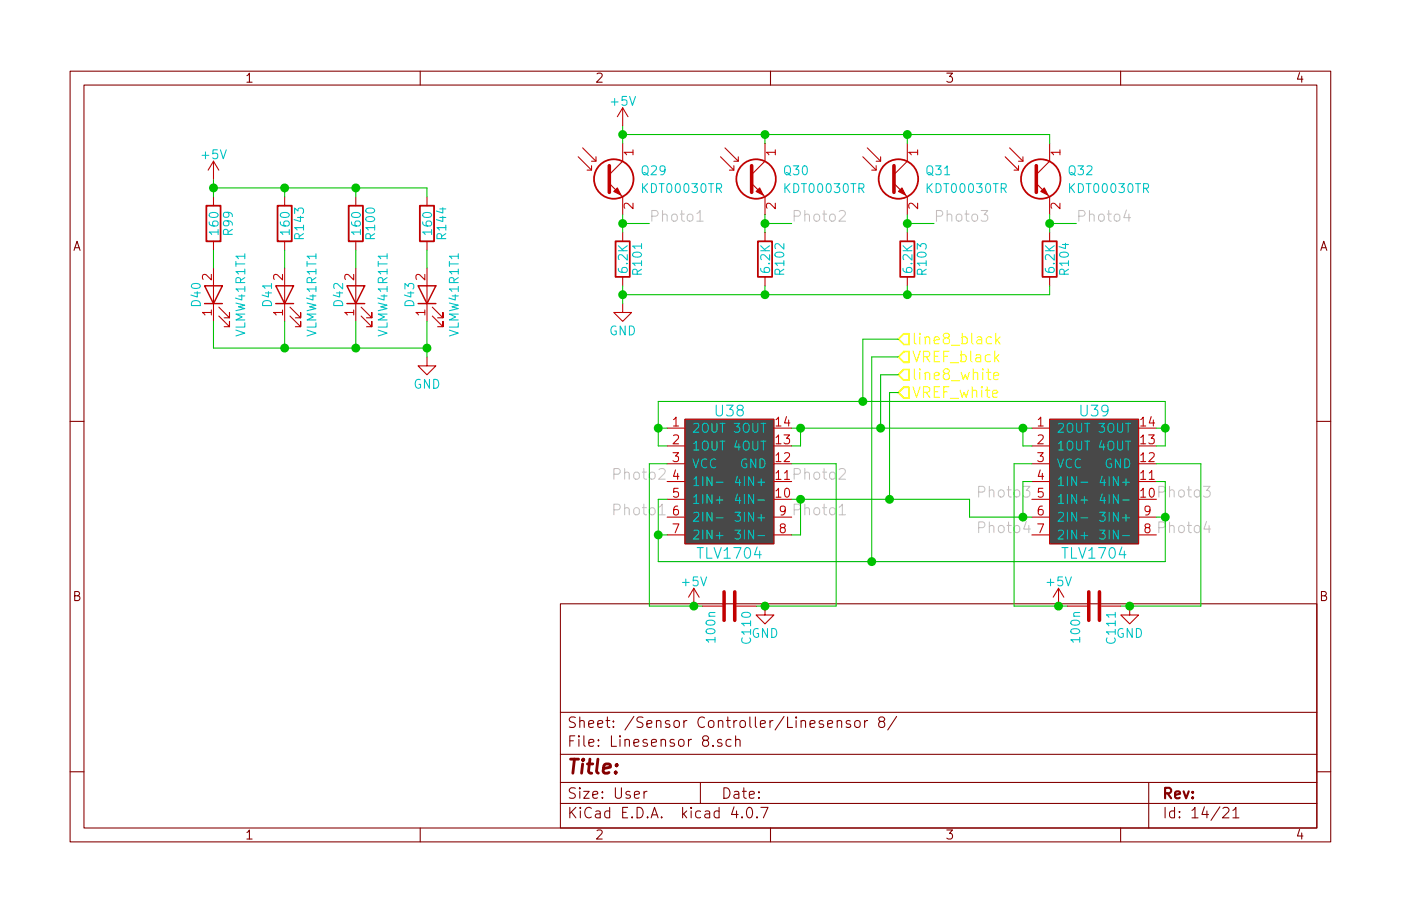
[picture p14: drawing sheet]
<svg xmlns="http://www.w3.org/2000/svg" width="200mm" height="130mm" viewBox="0 0 200 130" stroke-linecap="round" stroke-linejoin="round" font-family="sans-serif">
<g fill="none" stroke="#840000" stroke-width=".15">
<path d="M10 10.2h180v110h-180zM12 12.1h176v106.1h-176zM35.3 10.8l.3-.4v1.3M35.3 11.7h.7M60 10.2v1.9M85.2 10.5l.5-.1 .2 .1 .1 .3-.8 .9h.8M110 10.2v1.9M135.2 10.4h.8l-.4 .5a.33 .33 0 0 1 .4 .3v.3l-.3 .2h-.3l-.2-.1M160 10.2v1.9M185.5 10.4l-.3 .9h.8M185.9 10.9v.8M10.6 35.7l.4-1.3 .4 1.3"/>
<path d="M10.7 35.4h.6M188.6 35.7l.4-1.3 .4 1.3M188.7 35.4h.6M10 60.1h2M188 60.1h2M10.7 85h.5l.2-.2-.2-.3-.5-.1v1.3h.5l.2-.2a.33 .33 0 0 0-.3-.5M80 86.2h108v32h-108zM188.7 85h.4l.2-.1 .1-.2-.2-.2-.5-.1v1.3h.5l.2-.2a.33 .33 0 0 0-.3-.5M10 110.2h2M35.3 118.8l.3-.3v1.3M35.3 119.8h.7M60 118.2v2"/>
<path d="M80 114.7h108M80 111.7h108M80 107.7h108M80 101.7h108M81.4 115.2v1.5M81.4 105.7h.5M81.6 115.9l.6 .8M82.1 105h-.7v1.5M82.1 112.5l-.2-.1-.5 .1a.35 .35 0 0 0-.1 .4 .35 .35 0 0 0 .3 .3l.4 .1a.35 .35 0 0 1 .1 .4 .35 .35 0 0 1-.2 .2h-.6M82.1 102.4l-.2-.1-.5 .1a.35 .35 0 0 0-.1 .4 .35 .35 0 0 0 .3 .2l.4 .2a.35 .35 0 0 1 .1 .4 .35 .35 0 0 1-.2 .2h-.6M82.2 115.2l-.8 .9M82.7 105l-.1 .1 .1 .1v-.1v-.1v.2"/>
<path d="M82.7 105.5v1M82.8 112.4l-.1 .1 .1 .1 .1-.1-.1-.1v.2M82.8 103a.38 .38 0 0 1 .6 0v.8M82.8 102.3v1.5M82.8 113v.9M82.9 115.2l-.1 .1 .1 .1v-.1v-.1v.2M82.9 115.7v1M83.3 113h.8l-.8 .9h.8M83.4 105v1.3l.2 .2M84 103.4l.8-.2-.1-.3-.4-.1-.3 .2 .1 .8h.2h.4M84.1 106l.7-.1-.1-.3-.4-.1-.2 .2 .1 .8h.1h.4M84.4 115.4a.6 .6 0 0 0-.7 0 .6 .6 0 0 0-.2 .7 .58 .58 0 0 0 .3 .6 .58 .58 0 0 0 .6-.1"/>
<path d="M84.6 113.5l.7-.2v-.3h-.4l-.3 .2 .1 .7h.2h.4M85.1 115.8l.1-.1 .4 .1 .1 .9M85.2 118.6l.5-.1 .2 .1 .1 .2-.8 1h.8M85.3 103.4l.8-.2-.1-.3-.4-.1-.3 .2 .1 .8h.2h.4M85.4 106.4l.1 .1h-.1v-.1v.1M85.4 105.6l.1 .1h-.1v-.1v.1M85.7 116.1l-.5 .1-.2 .2 .1 .3h.1h.5M86 113.8l.1 .1h-.1h-.1l.1-.1v.1M86 113l.1 .1-.1 .1-.1-.1 .1-.1v.2M86.5 102.8h.6M86.7 102.3v1.3l.2 .2h.2M87 115.8l-.4-.1-.3 .3 .1 .6 .2 .1h.4"/>
<path d="M87 115.2v1.5M87.3 105v1.5h.7M87.6 103.7l.1 .1h-.1h-.1l.1-.1v.1M87.6 102.9l.1 .1h-.1h-.1l.1-.1v.1M87.9 112.4v1.3l.2 .2h.3l.3-.2v-1.3M88.5 105l-.1 .1 .1 .1 .1-.1-.1-.1v.2M88.5 105.5v1M88.9 116h.5M89.2 105.7a.38 .38 0 0 1 .7 0v.8M89.2 105.5v1M89.6 115.2h-.7v1.5h.7M89.9 113a.37 .37 0 0 0-.5 .2 .54 .54 0 0 0 .5 .3l.1 .2-.1 .2h-.1h-.4"/>
<path d="M90.2 116.6l.1 .1h-.1v-.1v.1M90.5 106l.7-.1v-.3l-.5-.1-.2 .2 .1 .8h.1h.5M90.5 102.3l-1.3 1.9M90.6 113.5l.7-.2-.1-.3h-.4l-.2 .2 .1 .7h.1h.4M91 115.2a.76 .76 0 0 1 .8 .8 .76 .76 0 0 1-.8 .7zM91.8 102.4l-.2-.1-.5 .1a.35 .35 0 0 0-.2 .4 .35 .35 0 0 0 .3 .2l.4 .2a.35 .35 0 0 1 .2 .4 .35 .35 0 0 1-.3 .2h-.6M91.9 113v.9M92.4 103.4l.7-.2-.1-.3-.4-.1-.2 .2v.8h.2h.4M92.4 113h-.3l-.2 .2M92.4 105.6a.37 .37 0 0 0-.6 .1v.1a.54 .54 0 0 0 .6 .3l.1 .1-.1 .3h-.2h-.4M92.5 116.6v.1h-.1l.1-.1v.1M93 116.7l.4-1.5 .6 1.5"/>
<path d="M93 106l.7-.1v-.3l-.5-.1-.2 .2 .1 .8h.1h.5M93.1 116.3h.7M93.7 103a.38 .38 0 0 1 .7 0v.8M93.7 102.8v1M94.4 105.7a.38 .38 0 0 1 .6 0v.8M94.4 105.5v1M94.5 116.6v.1h-.1l.1-.1v.1M95.6 102.9a.37 .37 0 0 0-.6 .1v.1a.54 .54 0 0 0 .6 .3l.1 .2-.1 .2h-.2h-.4M96.2 105.6a.37 .37 0 0 0-.5 .1v.1a.54 .54 0 0 0 .5 .3l.1 .1-.1 .3h-.1h-.4M96.3 103a.41 .41 0 0 1 .7 .1v.5a.41 .41 0 0 1-.4 .3 .41 .41 0 0 1-.4-.3zM97 105.7a.41 .41 0 0 1 .7 .1v.4a.41 .41 0 0 1-.4 .3 .41 .41 0 0 1-.4-.3zM97.5 115.2v1.5"/>
<path d="M97.6 116.2l.4 .5M97.6 102.8v1M98 115.7l-.5 .6M98.1 102.8l-.3 .1-.2 .2M98.3 105.5v1M98.7 115.2l-.1 .1 .1 .1 .1-.1-.1-.1v.2M98.7 115.7v1M98.7 105.5l-.2 .1-.2 .2M100 111.7v3M100 115.8l-.4-.1-.3 .3 .1 .6 .2 .1h.4M100.6 105.7l-.3-.3 .1-.2 .2-.2 .4 .1 .2 .2-.1 .2-.2 .2h-.3a.48 .48 0 0 0-.2 .7l.2 .1h.3l.2-.1a.48 .48 0 0 0-.2-.7M100.6 102.5a.6 .6 0 0 0-.8 0 .6 .6 0 0 0-.2 .7 .58 .58 0 0 0 .3 .6 .58 .58 0 0 0 .7-.1"/>
<path d="M100.7 115.8l.1-.1 .5 .1v.9M101.2 103a.41 .41 0 0 1 .7 .1v.5a.41 .41 0 0 1-.4 .3 .41 .41 0 0 1-.4-.3zM101.3 116.1l-.5 .1-.2 .2 .1 .3h.1h.5M101.8 106.4l.1 .1h-.1h-.1l.1-.1v.1M102.6 103a.38 .38 0 0 1 .6 0v.8M102.6 102.8v1M102.7 115.8l-.5-.1-.2 .3v.6l.2 .1h.5M102.7 115.2v1.5M103 105.6a.37 .37 0 0 0-.6 .1v.1a.54 .54 0 0 0 .6 .3l.1 .1-.1 .3h-.1h-.5M103.4 112.4a.76 .76 0 0 1 .8 .8 .76 .76 0 0 1-.8 .7zM103.7 102.8h.6M103.9 102.3v1.3l.2 .2h.2"/>
<path d="M104.4 105.6l-.5-.1-.2 .3v.6l.2 .1h.5M104.8 102.8v1M104.8 115.2l-.4 1.1h1M104.9 113h.1h.4l.1 .9M105 105.7a.38 .38 0 0 1 .7 0v.8M105 105v1.5M105.2 115.7v1M105.2 102.8l-.3 .1-.1 .2M105.5 113.3l-.5 .1-.2 .2 .1 .3h.1h.5M105.7 103a.41 .41 0 0 1 .7 .1v.5a.41 .41 0 0 1-.4 .3 .41 .41 0 0 1-.4-.3zM105.9 116.6l.1 .1h-.1v-.1v.1M106 113h.6"/>
<path d="M106.2 112.4v1.3l.2 .2h.2M106.7 115.4a.35 .35 0 0 1 .4-.2 .35 .35 0 0 1 .3 .3 .77 .77 0 0 1-.5 1.2 .9 .9 0 0 1-.2-1.3zM107 113.5l.7-.2-.1-.3h-.4l-.2 .2 .1 .7h.1h.4M107.1 102.3v1.3l.2 .2M107.8 102.3v1.3l.3 .2M108.1 116.6l.1 .1h-.1h-.1l.1-.1v.1M108.4 113.8v.1h-.1l.1-.1v.1M108.4 113v.1v.1l-.1-.1 .1-.1v.2M108.6 103.4l.7-.2-.1-.3-.4-.1-.2 .2v.8h.2h.4M108.6 115.2h1.1l-.7 1.5M109.9 102.8v1M110 118.2v2"/>
<path d="M110.4 102.8l-.3 .1-.2 .2M111.9 102.3l-1.2 1.9M112.4 102.3v1.5h.8M113.7 102.3l-.1 .1 .1 .1v-.1v-.1v.2M113.7 102.8v1M114.4 103a.38 .38 0 0 1 .6 0v.8M114.4 102.8v1M115.6 103.4l.8-.2-.1-.3-.4-.1-.3 .2 .1 .8h.2h.4M117.5 102.9a.37 .37 0 0 0-.6 .1v.1a.54 .54 0 0 0 .6 .3l.1 .2-.1 .2h-.1h-.5M118.2 103.4l.7-.2-.1-.3-.4-.1-.2 .2v.8h.2h.4M119.5 103a.38 .38 0 0 1 .7 0v.8M119.5 102.8v1"/>
<path d="M121.4 102.9a.37 .37 0 0 0-.6 .1v.1a.54 .54 0 0 0 .6 .3l.1 .2-.1 .2h-.2h-.4M122.1 103a.41 .41 0 0 1 .7 .1v.5a.41 .41 0 0 1-.4 .3 .41 .41 0 0 1-.4-.3zM123.4 102.8v1M123.9 102.8l-.3 .1-.2 .2M125.7 103l-.2-.3v-.2l.2-.2 .5 .1 .1 .2-.1 .2-.2 .2h-.3a.48 .48 0 0 0-.2 .7l.2 .1h.3l.2-.1a.48 .48 0 0 0-.2-.7M128 102.3l-1.3 1.9M135.2 118.5h.8l-.4 .4a.33 .33 0 0 1 .4 .3v.3l-.3 .3h-.3l-.2-.2M160 118.2v2M164 111.7v6.5M166.3 115.2v1.5M167.7 115.8l-.4-.1-.3 .3 .1 .6 .2 .1h.4M167.7 115.2v1.5"/>
<path d="M168.4 116.6l.1 .1h-.1h-.1l.1-.1v.1M168.4 115.8l.1 .1-.1 .1-.1-.1 .1-.1v.2M170.2 115.7l.4-.5v1.5M170.2 116.7h.8M172 115.2l-.4 1.1h.9M172.3 115.7v1M174.2 115.2l-1.3 1.9M174.6 115.4l.2-.2 .5 .1a.37 .37 0 0 1 .1 .6l-.9 .8h1M176 115.7l.5-.5v1.5M176 116.7h.9M185.5 118.4l-.3 .9h.8M185.9 118.9v.9"/>
<path d="M188 110.2h2"/>
</g>
<path d="M166.3 113.2h.6a.41 .41 0 0 0 .3-.4 .41 .41 0 0 0-.3-.4h-.6v1.5M166.7 113.2l.5 .7M167.8 113.5l.7-.2-.1-.3h-.4l-.2 .2v.7h.2h.4M169 113l.3 .9 .4-.9M170.3 113.8l.1 .1h-.1h-.1l.1-.1v.1M170.3 113l.1 .1-.1 .1-.1-.1 .1-.1v.2" fill="none" stroke="#840000" stroke-width=".3"/>
<path d="M81.5 108.4h1.1M82 108.4l-.2 2M83.2 109l-.2 1.4M83.3 108.4l-.1 .1v.1l.2-.1-.1-.1-.1 .2M83.9 109h.7M84.2 108.4l-.2 1.7 .1 .2 .4 .1M85.4 108.4l-.2 1.7 .2 .3M86.2 109.7l.9-.2v-.4l-.6-.1-.3 .3-.1 .8 .1 .2 .2 .1 .5-.1M87.9 110.2l.1 .1-.1 .1-.1-.1 .1-.1v.2M88.1 109.1v.1l-.1 .1-.1-.1 .2-.1-.1 .2" fill="none" stroke="#840000" stroke-width=".41"/>
<g fill="none" stroke="#c20000" stroke-width=".25">
<path d="M29.5 29.4h2v5h-2zM39.6 29.4h2.1v5h-2.1zM49.8 29.4h2v5h-2zM59.9 29.4h2.1v5h-2.1zM87.9 34.4h2v5.1h-2zM108.2 34.4h2v5.1h-2zM128.5 34.4h2.1v5.1h-2.1zM148.8 34.4h2.1v5.1h-2.1z"/>
<circle cx="87.6" cy="25.6" r="2.82"/>
<circle cx="107.9" cy="25.6" r="2.82"/>
<circle cx="128.3" cy="25.6" r="2.82"/>
<circle cx="148.6" cy="25.6" r="2.82"/>
</g>
<g fill="none" stroke="#c20000" stroke-width=".15">
<path d="M88.9 15.4v2.5M88.9 15.4l-.8 1.3M88.9 15.4l.8 1.3M30.2 39.2v.8l-.8-.8h-.1h-.3l-.1 .2 .1 .5M30.5 23v2.6M30.5 28.1v1.3M30.5 34.4v1.3M30.5 38.3v7.6M30.5 23l-.8 1.3M30.5 23l.7 1.3M40.3 39.2v.8l-.7-.8h-.2h-.2l-.1 .2 .1 .5M40.6 28.1v1.3"/>
<path d="M40.6 34.4v1.3M40.6 38.3v7.6M50.5 39.2v.8l-.7-.8h-.2h-.3l-.1 .2 .1 .5M50.8 28.1v1.3M50.8 34.4v1.3M50.8 38.3v7.6M60.7 39.2v.8l-.8-.8h-.2h-.2l-.1 .2 .1 .5M61 28.1v1.3M61 34.4v1.3M61 38.3v7.6M82.5 22.4l2 1.9v-.7M83.2 21.1l1.9 1.9v-.6"/>
<path d="M83.8 24.3h.7M84.5 23h.6M87 26.2l1.9 1.9v2.5M88.9 20.5v2.5l-1.9 1.9M88.9 33.2v1.2M88.9 39.5v1.3M90.4 21.7h-1.3l.4 .4M90.4 29v.8l-.8-.7-.1-.1-.3 .1-.1 .1 .1 .5M90.4 21.4v.7M102.9 22.4l1.9 1.9v-.7M103.5 21.1l1.9 1.9v-.6M104.1 24.3h.7"/>
<path d="M104.8 23h.6M107.3 26.2l1.9 1.9v2.5M109.2 20.5v2.5l-1.9 1.9M109.2 33.2v1.2M109.2 39.5v1.3M110.7 21.7h-1.3l.4 .4M110.7 29v.8l-.7-.7-.2-.1-.3 .1-.1 .1 .1 .5M110.7 21.4v.7M123.2 22.4l1.9 1.9v-.7M123.8 21.1l1.9 1.9v-.6M124.5 24.3h.6M125.1 23h.6"/>
<path d="M127.6 26.2l1.9 1.9v2.5M129.5 20.5v2.5l-1.9 1.9M129.5 33.2v1.2M129.5 39.5v1.3M131 21.7h-1.3l.4 .4M131 29v.8l-.7-.7-.2-.1-.3 .1-.1 .1 .1 .5M131 21.4v.7M143.5 22.4l1.9 1.9v-.7M144.1 21.1l1.9 1.9v-.6M144.8 24.3h.6M145.4 23h.6M148 26.2l1.9 1.9v2.5"/>
<path d="M149.9 20.5v2.5l-1.9 1.9M149.9 33.2v1.2M149.9 39.5v1.3M151.3 21.7h-1.2l.3 .4M151.3 29v.8l-.7-.7-.2-.1-.2 .1-.1 .1 .1 .5M151.3 21.4v.7M30.2 44.6h-1.3l.4 .4M30.2 44.2v.8M31.2 45.1l1.6 1.5v-.7v.7h-.8M31.2 43.8l1.6 1.6v-.8v.8h-.8M40.3 44.6h-1.2l.3 .4M40.3 44.2v.8"/>
<path d="M41.4 45.1l1.5 1.5v-.7v.7h-.7M41.4 43.8l1.5 1.6v-.8v.8h-.7M50.5 44.6h-1.3l.4 .4M50.5 44.2v.8M51.6 45.1l1.5 1.5v-.7v.7h-.8M51.6 43.8l1.5 1.6v-.8v.8h-.8M60.7 44.6h-1.3l.3 .4M60.7 44.2v.8M61 51v1.2h1.2l-1.2 1.3-1.3-1.3h1.3M61.7 45.1l1.5 1.5v-.7v.7h-.7M61.7 43.8l1.5 1.6v-.8v.8h-.7M88.9 43.3v1.3h1.3l-1.3 1.3-1.3-1.3h1.3"/>
<path d="M96.2 59.9l.3-.4v1.3M97.8 59.8h12.7v17.8h-12.7zM110.8 59.9l.4-.4v1.3M112.3 59.5l-.3 .9h.8M112.6 59.9v.9M148.2 59.9l.4-.4v1.3M149.9 59.8h12.7v17.8h-12.7zM162.9 59.9l.3-.4v1.3M164.4 59.5l-.3 .9h.7M164.7 59.9v.9M95.2 61.1h2.6M95.2 63.7h2.6"/>
<path d="M95.2 66.2h2.6M95.2 68.7h2.6M95.2 71.3h2.6M95.2 73.8h2.6M95.2 76.4h2.6M96.1 64.6h.8l-.5 .5 .4 .1v.6l-.2 .1h-.3l-.2-.1M96.1 74.8h.8l-.5 1.2M96.2 62.2l.4-.1 .2 .1 .1 .2-.1 .2-.7 .7h.8M96.2 60.8h.7M96.4 67.1l-.2 .9h.7M96.7 72.2a.47 .47 0 0 0-.5 .6v.5l.1 .1 .3 .1 .2-.1 .1-.5-.2-.1-.3-.1-.2 .2M96.7 67.6v.8"/>
<path d="M96.8 69.7h-.6v.6l.1-.1 .5 .1v.5l-.2 .2h-.3l-.1-.2M110.5 61.1h2.5M110.5 63.7h2.5M110.5 66.2h2.5M110.5 68.7h2.5M110.5 71.3h2.5M110.5 73.8h2.5M110.5 76.4h2.5M110.8 70.1l.4-.4v1.3M110.8 67.5l.4-.3v1.2M110.8 65l.4-.4v1.3M110.8 62.4l.4-.3v1.2"/>
<path d="M110.8 60.8h.7M110.8 71h.7M110.8 68.4h.7M110.8 65.9h.7M110.8 63.3h.7M111.6 75.3l-.2-.2 .1-.2 .1-.1 .5 .1v.3l-.6 .2-.1 .2 .1 .3 .1 .1h.3l.2-.2v-.4l-.2-.1M111.9 62.1h.8l-.4 .5 .4 .1v.5l-.2 .1h-.4l-.2-.1M112 67.5l.4-.3v1.2M112 64.7l.5-.1 .2 .1v.3v.2l-.8 .7h.8M112 68.4h.7M112.1 72.8l-.2 .2h-.3l-.2-.2 .1-.5 .4-.1 .2 .1a.85 .85 0 0 1-.3 1.2h-.3M112.1 69.8l.3-.1a.72 .72 0 0 1-.1 1.3l-.2-.2-.1-.3z"/>
<path d="M147.3 61.1h2.6M147.3 63.7h2.6M147.3 66.2h2.6M147.3 68.7h2.6M147.3 71.3h2.6M147.3 73.8h2.6M147.3 76.4h2.6M148.2 64.6h.7l-.4 .5 .4 .1v.6l-.2 .1h-.4l-.1-.1M148.2 74.8h.8l-.5 1.2M148.2 62.2l.5-.1 .2 .1v.2v.2l-.7 .7h.7M148.2 60.8h.7M148.5 67.1l-.3 .9h.8"/>
<path d="M148.8 72.2a.47 .47 0 0 0-.6 .6v.5l.1 .1 .4 .1 .2-.1v-.5l-.1-.1-.3-.1-.3 .2M148.8 67.6v.8M148.9 69.7h-.6l-.1 .6 .2-.1 .5 .1v.5l-.2 .2h-.3l-.2-.2M162.6 61.1h2.5M162.6 63.7h2.5M162.6 66.2h2.5M162.6 68.7h2.5M162.6 71.3h2.5M162.6 73.8h2.5M162.6 76.4h2.5M162.9 70.1l.3-.4v1.3M162.9 67.5l.3-.3v1.2"/>
<path d="M162.9 65l.3-.4v1.3M162.9 62.4l.3-.3v1.2M162.9 60.8h.7M162.9 71h.7M162.9 68.4h.7M162.9 65.9h.7M162.9 63.3h.7M163.7 75.3l-.2-.2v-.2l.2-.1 .4 .1v.3l-.5 .2-.1 .2v.3l.2 .1h.3l.2-.2-.1-.4-.1-.1M164 62.1h.8l-.4 .5 .3 .1v.5l-.1 .1h-.4l-.2-.1M164.1 67.5l.3-.3v1.2M164.1 64.7l.5-.1 .1 .1 .1 .3-.1 .2-.7 .7h.8M164.1 68.4h.7"/>
<path d="M164.2 72.8l-.2 .2h-.3l-.2-.2 .1-.5 .4-.1 .1 .1a.85 .85 0 0 1-.3 1.2h-.2M164.2 69.8l.3-.1a.72 .72 0 0 1-.1 1.3l-.2-.2-.1-.3zM99.1 84l-.8 1.2M99.1 84v2.5M99.1 84l.7 1.2M100.3 86.5h2.8M105.2 86.5h2.7M109.2 86.5v1.3h1.3l-1.3 1.3-1.3-1.3h1.3M151.1 84l-.7 1.2M151.1 84v2.5M151.1 84l.8 1.2M152.4 86.5h2.8"/>
<path d="M157.2 86.5h2.8M161.3 86.5v1.3h1.3l-1.3 1.3-1.3-1.3h1.3"/>
</g>
<path d="M87 23.6v3.9M107.3 23.6v3.9M127.6 23.6v3.9M148 23.6v3.9M103.4 84.5v4M104.9 84.5v4M155.4 84.5v4M157 84.5v4" fill="none" stroke="#c20000" stroke-width=".51"/>
<g fill="#c20000" stroke="#c20000" stroke-width=".15">
<path d="M87.6 27.3l.5-.5 .5 1z"/>
<path d="M107.9 27.3l.6-.5 .5 1z"/>
<path d="M128.3 27.3l.5-.5 .5 1z"/>
<path d="M148.6 27.3l.5-.5 .5 1z"/>
</g>
<g fill="none" stroke="#00c2c2" stroke-width=".15">
<path d="M87.3 14.6h.9M87.8 14.1v.9M89.5 13.8h-.7v.6l.2-.2 .5 .2v.5l-.2 .1h-.3l-.2-.1M89.9 13.8l.4 1.2 .4-1.2M28.9 22.2h.9M29.3 21.7v1M29.9 31.7a.47 .47 0 0 0 .5 .6h.5l.2-.1v-.4l-.1-.2-.4-.1-.2 .2v.3l.2 .3M30 30.5l.4-.2 .5 .1 .2 .1v.3a.83 .83 0 0 1-1.2 0zM31 21.4h-.6v.6l.2-.1 .4 .1v.5l-.1 .2h-.3l-.2-.2M31.1 33.1h-1.2l.3 .4M31.1 32.8v.7M31.5 21.4l.4 1.3 .4-1.3"/>
<path d="M32.4 31.5l.3 .3v.2l-.3 .2-.4-.1-.1-.3 .1-.2a.85 .85 0 0 1 1.2 .3v.2M32.4 30.3l.3 .2v.3l-.3 .2-.4-.1-.1-.4 .1-.1a.85 .85 0 0 1 1.2 .3v.2M32.6 33.5l-.1-.7-.2-.1-.3 .1-.1 .2v.5h1.3M33.2 32.7l-.6 .4M33.7 37.7h1.3M33.7 37.3v.7M35 38.8h-1.3l.3 .3M35 36.6h-1.3l.3 .3M35 36.2v.7M35 38.4v.7M35 39.6l-.7 .4M40 31.7a.47 .47 0 0 0 .6 .6h.4l.2-.1 .1-.4-.1-.2-.5-.1-.1 .2-.1 .3 .2 .3"/>
<path d="M40.1 30.5a.85 .85 0 0 1 1.2 .1v.2a.83 .83 0 0 1-1.3 0zM41.3 33.1h-1.3l.4 .4M41.3 32.8v.7M42.1 30.5v-.8l.4 .4 .1-.4h.6l.1 .2v.4l-.1 .2M42.5 31h.8M42.7 34.1l-.1-.6-.1-.1h-.3l-.1 .2v.5h1.2M42.9 30.9v.7l-.9-.3M43.3 32.5h-1.2l.3 .3M43.3 33.4l-.6 .4M43.3 32.1v.7M43.8 37.7h1.3M43.8 37.3v.7"/>
<path d="M45.1 38.8h-1.3l.4 .3M45.1 36.6h-1.3l.4 .3M45.1 36.2v.7M45.1 38.4v.7M45.1 39.6l-.6 .4M50.2 31.7a.47 .47 0 0 0 .5 .6h.5l.2-.1 .1-.4-.2-.2-.4-.1-.2 .2v.3l.2 .3M50.3 30.5l.4-.2 .5 .1 .2 .1 .1 .3a.83 .83 0 0 1-1.3 0zM51.5 33.1h-1.3l.3 .4M51.5 32.8v.7M52.3 31.1a.85 .85 0 0 1 1.2 .1v.1a.83 .83 0 0 1-1.3 0zM52.3 29.8l.4-.1h.5l.2 .2 .1 .2a.83 .83 0 0 1-1.3 0zM52.9 34.1l-.1-.6-.2-.1h-.3l-.1 .2v.5h1.3"/>
<path d="M53.5 32.5h-1.3l.4 .3M53.5 33.4l-.6 .4M53.5 32.1v.7M54 37.3v.7M54 37.7h1.3M55.3 38.8h-1.3l.4 .3M55.3 36.6h-1.3l.4 .3M55.3 36.2v.7M55.3 38.4v.7M55.3 39.6l-.6 .4M60.4 31.7a.47 .47 0 0 0 .5 .6h.5l.1-.1 .1-.4-.1-.2-.4-.1-.2 .2-.1 .3 .3 .3M60.4 30.5a.85 .85 0 0 1 1.2 .1v.2a.83 .83 0 0 1-1.2 0z"/>
<path d="M61.6 33.1h-1.2l.3 .4M61.6 32.8v.7M62.8 31h.9M62.8 29.8h.9M63 34.1v-.6l-.2-.1h-.3l-.1 .2v.5h1.3M63.2 30.9v.7l-.9-.3M63.2 29.6v.8l-.9-.3M63.7 32.5h-1.3l.3 .3M63.7 33.4l-.7 .4M63.7 32.1v.7M64.2 37.7h1.2M64.2 37.3v.7"/>
<path d="M65.4 38.8h-1.2l.3 .3M65.4 36.6h-1.2l.3 .3M65.4 36.2v.7M65.4 38.4v.7M65.4 39.6l-.6 .4M88.3 38.3a.47 .47 0 0 0 .5 .6h.5l.2-.1 .1-.4-.2-.2h-.4l-.2 .1v.4l.2 .2M88.3 35.8h1.3M88.3 35.1l.7 .7M89.4 37.6h.2M89.6 36.3v.8l-.8-.7-.2-.1-.2 .1-.1 .2 .1 .5M89.6 35.1l-.8 .5M90.4 36.2a.85 .85 0 0 1 1.2 .1v.1a.83 .83 0 0 1-1.3 0z"/>
<path d="M91 39.1l-.1-.6-.2-.1-.3 .1-.1 .2v.4h1.3M91.6 37.6h-1.3l.4 .3M91.6 35.1h-1.3l.4 .4M91.6 38.4l-.6 .4M91.6 34.8v.7M91.6 37.2v.7M91.7 23.9a.44 .44 0 0 1 .7-.2 .83 .83 0 0 1-.2 1.2 .44 .44 0 0 1-.5-.4zM91.7 26.2v1.3M91.9 24.6l.3 .1 .4 .3M91.9 26.7l.6 .8M92.5 26.2l-.8 .7M93 23.8l.5-.1 .2 .1v.2v.2l-.8 .7h.8"/>
<path d="M93 26.2a.66 .66 0 0 1 .7 .4 .66 .66 0 0 1-.2 .8l-.5 .1zM94.1 26.2h.7M94.5 26.2v1.3M94.9 24.2l-.2 .3h-.2l-.3-.3 .1-.5h.4l.2 .1a.85 .85 0 0 1-.3 1.1h-.3M95.3 26.3l.3-.1a.72 .72 0 0 1-.1 1.3l-.2-.1-.1-.4zM96.5 26.3l.3-.1a.72 .72 0 0 1-.1 1.3l-.2-.1-.1-.4zM97.7 26.3l.3-.1a.72 .72 0 0 1-.1 1.3l-.2-.1-.1-.4zM98.8 26.2h.8l-.5 .5 .4 .1v.6l-.2 .1h-.3l-.2-.1M100.2 26.3l.3-.1a.72 .72 0 0 1-.1 1.3l-.2-.1-.1-.4zM101.2 26.2h.7M101.5 26.2v1.3M102.3 26.9l.6-.1 .1-.2v-.3l-.2-.1h-.5v1.3"/>
<path d="M102.6 26.9l.4 .6M108.6 38.3a.47 .47 0 0 0 .5 .6h.5l.2-.1 .1-.4-.1-.2h-.5l-.2 .1v.4l.2 .2M108.6 35.8h1.3M108.6 35.1l.7 .7M109.8 37.6h.1M109.9 36.3v.8l-.8-.7-.1-.1-.3 .1-.1 .2 .1 .5M109.9 35.1l-.8 .5M110.7 36.2a.85 .85 0 0 1 1.2 .1v.1a.83 .83 0 0 1-1.3 0zM111.3 39.1l-.1-.6-.2-.1-.3 .1-.1 .2v.4h1.3M111.9 37.6h-1.3l.4 .3M111.9 34.8v.8l-.7-.8h-.2h-.3l-.1 .2 .1 .5M111.9 38.4l-.6 .4"/>
<path d="M111.9 37.2v.7M112.1 23.9a.44 .44 0 0 1 .6-.2 .83 .83 0 0 1-.2 1.2 .44 .44 0 0 1-.5-.4zM112.1 26.2v1.3M112.2 24.6l.3 .1 .4 .3M112.2 26.7l.6 .8M112.8 26.2l-.7 .7M113.3 23.7h.7l-.4 .5 .4 .1v.5l-.2 .1h-.4l-.1-.1M113.3 26.2a.66 .66 0 0 1 .7 .4 .66 .66 0 0 1-.2 .8l-.5 .1zM114.4 26.2h.7M114.7 23.8l.3-.1a.72 .72 0 0 1-.2 1.2l-.1-.1-.1-.3zM114.8 26.2v1.3M115.6 26.3l.3-.1a.72 .72 0 0 1-.1 1.3l-.2-.1-.1-.4z"/>
<path d="M116.8 26.3l.3-.1a.72 .72 0 0 1-.1 1.3l-.2-.1-.1-.4zM118.1 26.3l.3-.1a.72 .72 0 0 1-.2 1.3l-.1-.1-.1-.4zM119.1 26.2h.8l-.4 .5 .3 .1v.6l-.1 .1h-.4l-.2-.1M120.5 26.3l.3-.1a.72 .72 0 0 1-.1 1.3l-.2-.1-.1-.4zM121.5 26.2h.7M121.8 26.2v1.3M122.6 26.9l.6-.1 .1-.2v-.3l-.2-.1h-.5v1.3M122.9 26.9l.4 .6M128.9 38.3a.47 .47 0 0 0 .6 .6h.4l.2-.1 .1-.4-.1-.2h-.5l-.1 .1-.1 .4 .2 .2M128.9 35.8h1.3M128.9 35.1l.7 .7M130.1 37.6h.1"/>
<path d="M130.2 36.3v.8l-.7-.7-.2-.1-.3 .1-.1 .2 .1 .5M130.2 35.1l-.7 .5M131 35.6v-.8l.4 .4 .1-.4h.6l.1 .2v.4l-.1 .2M131 36.2a.85 .85 0 0 1 1.2 .1v.1a.83 .83 0 0 1-1.2 0zM131.6 39.1l-.1-.6-.1-.1-.3 .1-.1 .2v.4h1.2M132.2 37.6h-1.2l.3 .3M132.2 38.4l-.6 .4M132.2 37.2v.7M132.4 23.9a.44 .44 0 0 1 .6-.2 .83 .83 0 0 1-.1 1.2 .44 .44 0 0 1-.6-.4zM132.4 26.2v1.3M132.6 24.6l.2 .1 .4 .3M132.6 26.7l.5 .8"/>
<path d="M133.1 26.2l-.7 .7M133.6 23.7h.8l-.5 .5 .4 .1v.5l-.2 .1h-.3l-.2-.1M133.7 26.2a.66 .66 0 0 1 .7 .4 .66 .66 0 0 1-.3 .8l-.4 .1zM134.7 26.2h.8M134.9 24l.3-.3v1.2M134.9 24.9h.7M135.1 26.2v1.3M135.9 26.3l.3-.1a.72 .72 0 0 1-.1 1.3l-.2-.1-.1-.4zM137.2 26.3l.3-.1a.72 .72 0 0 1-.2 1.3l-.1-.1-.1-.4zM138.4 26.3l.3-.1a.72 .72 0 0 1-.1 1.3l-.2-.1-.1-.4zM139.4 26.2h.8l-.4 .5 .4 .1v.6l-.2 .1h-.4l-.2-.1M140.8 26.3l.3-.1a.72 .72 0 0 1-.1 1.3l-.2-.1-.1-.4z"/>
<path d="M141.8 26.2h.7M142.2 26.2v1.3M143 26.9l.6-.1 .1-.2-.1-.3-.2-.1h-.4v1.3M143.3 26.9l.4 .6M149.3 38.3a.47 .47 0 0 0 .5 .6h.5l.1-.1 .1-.4-.1-.2h-.4l-.2 .1-.1 .4 .3 .2M149.3 35.8h1.2M149.3 35.1l.7 .7M150.4 37.6h.1M150.5 36.3v.8l-.7-.7-.2-.1-.2 .1-.1 .2 .1 .5M150.5 35.1l-.7 .5M151.3 36.2a.85 .85 0 0 1 1.3 .1v.1a.83 .83 0 0 1-1.3 0zM151.7 34.9h.9"/>
<path d="M151.9 39.1v-.6l-.2-.1-.3 .1-.1 .2v.4h1.3M152.1 34.7v.8l-.9-.3M152.6 37.6h-1.3l.3 .3M152.6 38.4l-.7 .4M152.6 37.2v.7M152.7 23.9a.44 .44 0 0 1 .6-.2 .83 .83 0 0 1-.1 1.2 .44 .44 0 0 1-.5-.4zM152.7 26.2v1.3M152.9 24.6l.2 .1 .4 .3M152.9 26.7l.5 .8M153.4 26.2l-.7 .7M153.9 23.7h.8l-.4 .5 .3 .1v.5l-.1 .1h-.4l-.2-.1M154 26.2a.66 .66 0 0 1 .7 .4 .66 .66 0 0 1-.2 .8l-.5 .1z"/>
<path d="M155.1 26.2h.7M155.2 23.8l.5-.1 .2 .1v.2v.2l-.8 .7h.8M155.4 26.2v1.3M156.3 26.3l.3-.1a.72 .72 0 0 1-.2 1.3l-.1-.1-.1-.4zM157.5 26.3l.3-.1a.72 .72 0 0 1-.1 1.3l-.2-.1-.1-.4zM158.7 26.3l.3-.1a.72 .72 0 0 1-.1 1.3l-.2-.1-.1-.4zM159.7 26.2h.8l-.4 .5 .4 .1v.6l-.2 .1h-.4l-.2-.1M161.1 26.3l.3-.1a.72 .72 0 0 1-.1 1.3l-.2-.1-.1-.4zM162.1 26.2h.7M162.5 26.2v1.3M163.3 26.9l.6-.1 .1-.2-.1-.3-.1-.1h-.5v1.3M163.6 26.9l.4 .6"/>
<path d="M27.4 43.1a.69 .69 0 0 1 .8-.2 .69 .69 0 0 1 .4 .7h-1.3zM27.4 40.6a.85 .85 0 0 1 1.2 .2v.1a.83 .83 0 0 1-1.3 0zM27.7 41.8h.9M28.2 41.6v.8l-.9-.3M33.7 47.1l1.3 .4-1.3 .5M33.7 43.3l1.3 .3-1 .2 1 .2-1.3 .3M34.1 42.2h.9M34.3 40.3v-.6l-.2-.1-.3 .1-.1 .2v.4h1.3M34.5 42.1v.7l-.9-.3M35 46.1v.6h-1.3M35 44.8h-1.3l.9 .4-.9 .5h1.3M35 41.2h-1.3l.3 .4"/>
<path d="M35 40.9v.7M37.5 43.1a.69 .69 0 0 1 .8-.2 .69 .69 0 0 1 .5 .7h-1.3zM37.9 41.8h.9M38.3 41.6v.8l-.9-.3M38.8 40.8h-1.3l.3 .4M38.8 40.5v.7M43.8 47.1l1.3 .4-1.3 .5M43.8 43.3l1.3 .3-.9 .2 .9 .2-1.3 .3M44.2 42.2h.9M44.5 40.3l-.1-.6-.2-.1-.3 .1-.1 .2v.4h1.3M44.7 42.1v.7l-.9-.3M45.1 46.1v.6h-1.3"/>
<path d="M45.1 44.8h-1.3l.9 .4-.9 .5h1.3M45.1 41.2h-1.3l.4 .4M45.1 40.9v.7M47.7 43.1a.69 .69 0 0 1 .8-.2 .69 .69 0 0 1 .4 .7h-1.2zM48.1 41.8h.8M48.5 41.6v.8l-.9-.3M48.9 40.5v.7l-.7-.7h-.2h-.2l-.1 .2 .1 .5M54 47.1l1.3 .4-1.3 .5M54 43.3l1.3 .3-.9 .2 .9 .2-1.3 .3M54.4 42.2h.9M54.7 40.3l-.1-.6-.2-.1-.3 .1-.1 .2v.4h1.3M54.8 42.1v.7l-.9-.3"/>
<path d="M55.3 46.1v.6h-1.3M55.3 44.8h-1.3l.9 .4-.9 .5h1.3M55.3 41.2h-1.3l.4 .4M55.3 40.9v.7M57.8 41.2v-.7l.5 .4 .1-.4h.6l.1 .2v.4l-.1 .1M57.9 43.1a.69 .69 0 0 1 .7-.2 .69 .69 0 0 1 .5 .7h-1.3zM58.2 41.8h.9M58.6 41.6v.8l-.9-.3M60 54.2a.51 .51 0 0 0-.6 .1 .51 .51 0 0 0-.1 .6 .47 .47 0 0 0 .2 .4 .47 .47 0 0 0 .5 0v-.4h-.2M61.3 54.2v1.2l-.7-1.2v1.2M61.9 54.2a.66 .66 0 0 1 .7 .4 .66 .66 0 0 1-.2 .7l-.5 .1zM64.2 47.1l1.2 .4-1.2 .5"/>
<path d="M64.2 43.3l1.2 .3-.9 .2 .9 .2-1.2 .3M64.6 42.2h.8M64.8 40.3l-.1-.6-.1-.1-.3 .1-.1 .2v.4h1.2M65 42.1v.7l-.9-.3M65.4 46.1v.6h-1.2M65.4 44.8h-1.2l.8 .4-.8 .5h1.2M65.4 41.2h-1.2l.3 .4M65.4 40.9v.7M87.9 46.6a.51 .51 0 0 0-.6 .1 .51 .51 0 0 0-.1 .5 .47 .47 0 0 0 .3 .5 .47 .47 0 0 0 .5 0v-.5h-.2M89.3 46.5v1.3l-.8-1.3v1.3M89.9 46.5a.66 .66 0 0 1 .7 .4 .66 .66 0 0 1-.3 .8l-.4 .1zM102.3 57.8v1.3a.48 .48 0 0 0 .4 .3 .48 .48 0 0 0 .4-.3v-1.3"/>
<path d="M103.7 57.8h1l-.5 .6a.44 .44 0 0 1 .5 .3v.4l-.2 .2-.6 .1-.2-.2M105.5 58.5l-.3-.3 .1-.2a.48 .48 0 0 1 .7 0l.1 .2-.3 .3a.47 .47 0 0 0-.6 .3v.3a.48 .48 0 0 0 .5 .3 .48 .48 0 0 0 .4-.3v-.3l-.3-.3M154.3 57.8v1.3a.48 .48 0 0 0 .5 .3 .48 .48 0 0 0 .4-.3v-1.3M155.8 57.8h.9l-.5 .6a.44 .44 0 0 1 .5 .3v.4l-.1 .2-.6 .1-.2-.2M158.2 58.5a.48 .48 0 0 1-.5 .3 .48 .48 0 0 1-.4-.3l.1-.5a.48 .48 0 0 1 .7 0 1 1 0 0 1-.3 1.4h-.3M98.9 65.5l.4 1.3 .5-1.3M99.1 60.5l.4-.1 .2 .1 .1 .3-.1 .2-.7 .7h.8M99.1 63.3l.3-.3v1.2M99.1 68.4l.3-.4v1.3M99.1 70.9l.3-.3v1.3M99.1 73.2l.4-.1 .2 .1 .1 .3-.1 .2-.7 .7h.8M99.1 75.8l.4-.1 .2 .1 .1 .2-.1 .2-.7 .7h.8"/>
<path d="M99.1 64.2h.7M99.1 69.3h.7M99.1 71.9h.7M99.5 78.2h.9M100 78.2v1.5M100.3 60.6a.44 .44 0 0 1 .6-.1 .83 .83 0 0 1-.1 1.2 .44 .44 0 0 1-.5-.4zM100.3 63.1a.44 .44 0 0 1 .6-.1 .83 .83 0 0 1-.1 1.2 .44 .44 0 0 1-.5-.4zM100.3 68v1.3M100.3 70.6v1.3M100.3 73.1v1.3M100.3 75.7v1.2M100.9 65.6a.5 .5 0 0 0-.6 0 .5 .5 0 0 0-.1 .6 .47 .47 0 0 0 .2 .5 .47 .47 0 0 0 .5-.1"/>
<path d="M100.9 78.2v1.5h.8M101.7 60.4v1l.2 .3h.2l.3-.3v-1M101.7 63v1l.2 .2h.2l.3-.2v-1M101.7 68v1.3l-.8-1.3v1.3M101.7 70.6v1.3l-.8-1.3v1.3M101.7 73.1v1.3l-.8-1.3v1.3M101.7 75.7v1.2l-.8-1.2v1.2M102 78.2l.5 1.5 .5-1.5M102.2 65.6a.5 .5 0 0 0-.6 0 .5 .5 0 0 0-.2 .6 .47 .47 0 0 0 .3 .5 .47 .47 0 0 0 .5-.1M102.3 68.8h.9M102.3 71.4h.9M102.3 73.9h.9"/>
<path d="M102.3 76.5h.9M102.7 70.9v1M102.7 76v.9M102.8 60.4h.7M102.8 63h.7M103.1 60.4v1.3M103.1 63v1.2M103.4 78.6l.4-.4v1.5M103.4 79.7h.9M104.8 78.2h1l-.7 1.5M104.8 60.4h.8l-.4 .5 .4 .1v.6l-.2 .1h-.4l-.2-.1M104.9 75.7h.8l-.4 .4 .4 .2v.5l-.2 .1h-.4l-.2-.1"/>
<path d="M104.9 73.1h.8l-.4 .5 .4 .1v.6l-.2 .1h-.4l-.2-.1M105.2 62.9l-.3 .9h.8M105.3 70.5l-.3 .9h.8M105.3 68l-.3 .9h.8M105.5 63.4v.8M105.6 68.5v.8M105.6 71v.9M106.2 63.1a.44 .44 0 0 1 .6-.1 .83 .83 0 0 1-.1 1.2 .44 .44 0 0 1-.6-.4zM106.2 60.6a.44 .44 0 0 1 .6-.1 .83 .83 0 0 1-.1 1.2 .44 .44 0 0 1-.6-.4zM106.3 68v1.3M106.3 70.6v1.3M106.3 73.1v1.3"/>
<path d="M106.3 75.7v1.2M106.4 78.3a.36 .36 0 0 1 .4-.1 .36 .36 0 0 1 .3 .3 .77 .77 0 0 1-.4 1.2 .89 .89 0 0 1-.3-1.4zM106.6 65.6a.51 .51 0 0 0-.6 0 .51 .51 0 0 0-.1 .6 .47 .47 0 0 0 .2 .5 .47 .47 0 0 0 .5-.1v-.4h-.2M107.5 63v1l.2 .2h.3l.2-.2v-1M107.5 60.4v1l.2 .3h.3l.2-.3v-1M107.6 75.7v1.2l-.7-1.2v1.2M107.6 73.1v1.3l-.7-1.3v1.3M107.6 70.6v1.3l-.7-1.3v1.3M107.6 68v1.3l-.7-1.3v1.3M107.9 65.5v1.3l-.7-1.3v1.3M108.1 78.1l-.4 1.1h1M108.2 68.8h1"/>
<path d="M108.2 71.4h1M108.2 73.9h1M108.2 76.5h1M108.5 78.7v1M108.5 65.5a.66 .66 0 0 1 .7 .4 .66 .66 0 0 1-.2 .8l-.5 .1zM108.6 60.4h.7M108.6 63h.7M108.7 68.4v.9M108.7 73.4v1M109 60.4v1.3M109 63v1.2M151 65.5l.4 1.3 .4-1.3"/>
<path d="M151.1 60.5l.5-.1 .2 .1v.3v.2l-.7 .7h.7M151.1 63.3l.4-.3v1.2M151.1 68.4l.4-.4v1.3M151.1 70.9l.4-.3v1.3M151.1 73.2l.5-.1 .2 .1v.3v.2l-.7 .7h.7M151.1 75.8l.5-.1 .2 .1v.2v.2l-.7 .7h.7M151.1 64.2h.7M151.1 69.3h.7M151.1 71.9h.7M151.6 78.2h.9M152 78.2v1.5M152.4 63.1a.44 .44 0 0 1 .6-.1 .83 .83 0 0 1-.1 1.2 .44 .44 0 0 1-.6-.4z"/>
<path d="M152.4 68v1.3M152.4 70.6v1.3M152.4 73.1v1.3M152.4 75.7v1.2M152.5 60.5h.5a.83 .83 0 0 1-.1 1.2 .44 .44 0 0 1-.6-.4l.1-.7zM153 65.6a.5 .5 0 0 0-.6 0 .5 .5 0 0 0-.2 .6 .47 .47 0 0 0 .3 .5 .47 .47 0 0 0 .5-.1M153 78.2v1.5h.7M153.7 60.4v1l.2 .3h.3l.2-.3v-1M153.7 63v1l.2 .2h.3l.2-.2v-1M153.7 68v1.3l-.7-1.3v1.3M153.7 70.6v1.3l-.7-1.3v1.3M153.7 73.1v1.3l-.7-1.3v1.3"/>
<path d="M153.7 75.7v1.2l-.7-1.2v1.2M154 78.2l.5 1.5 .5-1.5M154.3 65.6a.5 .5 0 0 0-.7 0 .5 .5 0 0 0-.1 .6 .47 .47 0 0 0 .2 .5 .47 .47 0 0 0 .6-.1M154.3 68.8h1M154.3 71.4h1M154.3 73.9h1M154.3 76.5h1M154.8 70.9v1M154.8 76v.9M154.9 60.4h.7M154.9 63h.7M155.2 60.4v1.3"/>
<path d="M155.2 63v1.2M155.4 78.6l.5-.4v1.5M155.4 79.7h.9M156.8 78.2h1.1l-.7 1.5M156.9 60.4h.8l-.4 .5 .3 .1v.6l-.1 .1h-.4l-.2-.1M157 75.7h.8l-.4 .4 .3 .2v.5l-.1 .1h-.4l-.2-.1M157 73.1h.8l-.4 .5 .3 .1v.6l-.1 .1h-.4l-.2-.1M157.3 62.9l-.3 .9h.7M157.4 70.5l-.3 .9h.7M157.4 68l-.3 .9h.7M157.6 63.4v.8M157.7 68.5v.8"/>
<path d="M157.7 71v.9M158.2 63.1a.44 .44 0 0 1 .7-.1 .83 .83 0 0 1-.2 1.2 .44 .44 0 0 1-.5-.4zM158.3 68v1.3M158.3 70.6v1.3M158.3 73.1v1.3M158.3 75.7v1.2M158.4 60.5h.5a.83 .83 0 0 1-.2 1.2 .44 .44 0 0 1-.5-.4v-.7zM158.5 78.3a.36 .36 0 0 1 .4-.1 .36 .36 0 0 1 .3 .3 .77 .77 0 0 1-.5 1.2 .89 .89 0 0 1-.2-1.4zM158.6 65.6a.51 .51 0 0 0-.5 0 .51 .51 0 0 0-.2 .6 .47 .47 0 0 0 .3 .5 .47 .47 0 0 0 .5-.1v-.4h-.2M159.6 63v1l.2 .2h.2l.3-.2v-1M159.6 60.4v1l.2 .3h.2l.3-.3v-1M159.7 75.7v1.2l-.7-1.2v1.2"/>
<path d="M159.7 73.1v1.3l-.7-1.3v1.3M159.7 70.6v1.3l-.7-1.3v1.3M159.7 68v1.3l-.7-1.3v1.3M160 65.5v1.3l-.7-1.3v1.3M160.2 78.1l-.4 1.1h1M160.3 68.8h.9M160.3 71.4h.9M160.3 73.9h.9M160.3 76.5h.9M160.5 78.7v1M160.6 65.5a.66 .66 0 0 1 .7 .4 .66 .66 0 0 1-.2 .8l-.5 .1zM160.7 60.4h.7"/>
<path d="M160.7 63h.7M160.8 68.4v.9M160.8 73.4v1M161.1 60.4v1.3M161.1 63v1.2M97.4 83.1h1M97.9 82.7v.9M99.6 82.3h-.6v.6l.1-.1 .5 .1v.6l-.2 .1h-.3l-.1-.1M100.1 82.3l.4 1.3 .4-1.3M100.9 89.9a.85 .85 0 0 1 1.2 .1v.2a.83 .83 0 0 1-1.3 0zM100.9 88.6l.4-.1 .5 .1 .2 .1 .1 .3a.83 .83 0 0 1-1.3 0zM101.2 88h.9"/>
<path d="M102.1 91.3h-1.3l.4 .4M102.1 87.4l-.8 .1a.32 .32 0 0 0 0 .5M102.1 91v.7M105.9 87.6a.85 .85 0 0 1 1.3 .1v.1a.83 .83 0 0 1-1.3 0zM106 91.1a.5 .5 0 0 0 0 .6 .5 .5 0 0 0 .6 .1 .47 .47 0 0 0 .5-.2 .47 .47 0 0 0-.1-.5M107.2 90.2h-1.3l.3 .4M107.2 89h-1.3l.3 .3M107.2 88.6v.7M107.2 89.8v.8M108.3 89.8a.51 .51 0 0 0-.6 0 .51 .51 0 0 0-.2 .6 .47 .47 0 0 0 .3 .5 .47 .47 0 0 0 .5 0v-.5h-.2M109.6 89.7v1.3l-.7-1.3v1.3M110.2 89.7a.66 .66 0 0 1 .7 .4 .66 .66 0 0 1-.2 .8l-.5 .1z"/>
<path d="M149.5 83.1h1M150 82.7v.9M151.7 82.3h-.6l-.1 .6 .2-.1 .5 .1v.6l-.2 .1h-.3l-.2-.1M152.1 82.3l.4 1.3 .5-1.3M152.9 89.9a.85 .85 0 0 1 1.3 .1v.2a.83 .83 0 0 1-1.3 0zM152.9 88.7a.85 .85 0 0 1 1.3 .1v.2a.83 .83 0 0 1-1.3 0zM153.3 88h.9M154.2 91.3h-1.3l.3 .4M154.2 87.4l-.8 .1a.32 .32 0 0 0 0 .5M154.2 91v.7M158.1 91.1a.5 .5 0 0 0 0 .6 .5 .5 0 0 0 .6 .1 .47 .47 0 0 0 .5-.2 .47 .47 0 0 0-.1-.5M159.2 90.2h-1.2l.3 .4"/>
<path d="M159.2 89h-1.2l.3 .3M159.2 87.8h-1.2l.3 .3M159.2 87.4v.7M159.2 88.6v.7M159.2 89.8v.8M160.3 89.8a.51 .51 0 0 0-.6 0 .51 .51 0 0 0-.1 .6 .47 .47 0 0 0 .2 .5 .47 .47 0 0 0 .6 0v-.5h-.3M161.6 89.7v1.3l-.7-1.3v1.3M162.3 89.7a.66 .66 0 0 1 .7 .4 .66 .66 0 0 1-.3 .8l-.4 .1z"/>
</g>
<path d="M29.2 40.8h2.5l-1.2 2.5zM29.2 43.3h2.5M39.4 40.8h2.5l-1.3 2.5zM39.4 43.3h2.5M49.5 40.8h2.6l-1.3 2.5zM49.5 43.3h2.6M59.7 40.8h2.5l-1.2 2.5zM59.7 43.3h2.5" fill="none" stroke="#c20000" stroke-width=".2"/>
<g fill="none" stroke="#00c200" stroke-width=".15">
<path d="M88.9 17.9v2.6M88.9 19.2h61v1.3M109.2 19.2v1.3M129.5 19.2v1.3M30.5 25.6v2.5M30.5 35.7v2.6M30.5 26.8h30.5v1.3M40.6 26.8v1.3M40.6 35.7v2.6M50.8 26.8v1.3M50.8 35.7v2.6M61 35.7v2.6"/>
<path d="M88.9 30.6v2.6M88.9 31.9h3.8M109.2 30.6v2.6M109.2 31.9h3.8M129.5 30.6v2.6M129.5 31.9h3.8M149.9 30.6v2.6M149.9 31.9h3.8M30.5 45.9v3.8h30.5M40.6 45.9v3.8M50.8 45.9v3.8M61 45.9v5.1"/>
<path d="M88.9 40.8v2.5M109.2 40.8v1.3M128.3 56h-1.3v15.3M128.3 53.5h-2.6v7.6M128.3 51h-3.8v29.2M128.3 48.4h-5.1v8.9M129.5 40.8v1.3M149.9 40.8v1.3h-61M94 76.4h1.2M94 61.1h1.2M95.2 63.7h-1.2v-6.4h72.4v6.4h-1.3M95.2 66.2h-2.5v20.3h7.6"/>
<path d="M113 71.3h25.4v2.5h8.9M113 61.1h34.3M113 66.2h6.4v20.3h-11.5M114.3 71.3v5.1h-1.3M114.3 61.1v2.6h-1.3M146 61.1v2.6h1.3M147.3 68.7h-1.3v5.1M147.3 66.2h-2.5v20.3h7.6M165.1 68.7h1.3v11.5h-72.4v-8.9h1.2M165.1 61.1h1.3M165.1 73.8h1.3M165.1 66.2h6.3v20.3h-11.4"/>
</g>
<g fill="#00c200" stroke="#00c200" stroke-width=".25">
<circle cx="129.5" cy="19.2" r=".51"/>
<circle cx="109.2" cy="19.2" r=".51"/>
<circle cx="88.9" cy="19.2" r=".51"/>
<circle cx="88.9" cy="31.9" r=".51"/>
<circle cx="109.2" cy="31.9" r=".51"/>
<circle cx="129.5" cy="31.9" r=".51"/>
<circle cx="149.9" cy="31.9" r=".51"/>
<circle cx="88.9" cy="42.1" r=".51"/>
<circle cx="129.5" cy="42.1" r=".51"/>
<circle cx="109.2" cy="42.1" r=".51"/>
<circle cx="114.3" cy="71.3" r=".51"/>
<circle cx="146.1" cy="73.8" r=".51"/>
<circle cx="166.4" cy="73.8" r=".51"/>
<circle cx="94" cy="76.4" r=".51"/>
<circle cx="114.3" cy="61.1" r=".51"/>
<circle cx="146.1" cy="61.1" r=".51"/>
<circle cx="166.4" cy="61.1" r=".51"/>
<circle cx="94" cy="61.1" r=".51"/>
<circle cx="127" cy="71.3" r=".51"/>
<circle cx="125.7" cy="61.1" r=".51"/>
<circle cx="124.5" cy="80.2" r=".51"/>
<circle cx="123.2" cy="57.3" r=".51"/>
<circle cx="61" cy="49.7" r=".51"/>
<circle cx="50.8" cy="49.7" r=".51"/>
<circle cx="40.6" cy="49.7" r=".51"/>
<circle cx="50.8" cy="26.8" r=".51"/>
<circle cx="40.6" cy="26.8" r=".51"/>
<circle cx="30.5" cy="26.8" r=".51"/>
<circle cx="109.2" cy="86.5" r=".51"/>
<circle cx="99.1" cy="86.5" r=".51"/>
<circle cx="161.3" cy="86.5" r=".51"/>
<circle cx="151.1" cy="86.5" r=".51"/>
</g>
<g fill="none" stroke="#ff0" stroke-width=".15">
<path d="M130.4 50.1l.5 1.5 .5-1.5M130.4 55.2l.5 1.5 .5-1.5M130.6 52.7v1.3l.2 .2M130.6 47.6v1.3l.2 .2M131.3 52.7v.1l.1-.1h-.1v.1M131.3 47.6v.1h.1l-.1-.1v.1M131.3 48.1v1M131.3 53.2v1M131.9 50.9h.5a.42 .42 0 0 0 .4-.4 .42 .42 0 0 0-.4-.4h-.5v1.5M131.9 56h.5a.42 .42 0 0 0 .4-.4 .42 .42 0 0 0-.4-.4h-.5v1.5M132.1 53.3a.38 .38 0 0 1 .6 .1v.8M132.1 48.2a.38 .38 0 0 1 .6 .1v.8"/>
<path d="M132.1 48.1v1M132.1 53.2v1M132.2 50.9l.5 .7M132.2 56l.5 .7M133.4 53.7l.7-.2-.1-.3h-.4l-.2 .2 .1 .7 .1 .1 .4-.1M133.4 48.6l.7-.2-.1-.2-.4-.1-.2 .2 .1 .7 .1 .1 .4-.1M133.4 50.9h.5M133.4 55.9h.5M134.1 50.1h-.7v1.5h.7M134.1 55.2h-.7v1.5h.7M134.7 50.9h.6M134.7 55.9h.6"/>
<path d="M135 53.3l-.3-.3v-.2a.48 .48 0 0 1 .8 0l.1 .2-.3 .3a.47 .47 0 0 0-.6 .3v.3a.48 .48 0 0 0 .4 .3 .48 .48 0 0 0 .5-.3v-.3l-.3-.3M135 48.2l-.3-.3v-.2a.48 .48 0 0 1 .8 0l.1 .2-.3 .3a.47 .47 0 0 0-.6 .3v.3a.48 .48 0 0 0 .4 .3 .48 .48 0 0 0 .5-.3v-.3l-.3-.3M135.5 50.1h-.8v1.5M135.5 55.2h-.8v1.5M135.7 51.8h1.2M135.7 56.9h1.2M135.8 54.3h1.2M135.8 49.3h1.2M137.1 55.7l.3 1 .2-.7 .3 .7 .3-1M137.2 50.7a.48 .48 0 0 1 .7 .1v.6a.48 .48 0 0 1-.7 .2M137.2 50.1v1.5M137.2 53.2l.3 1 .3-.7 .3 .7 .3-1"/>
<path d="M137.4 48.2a.48 .48 0 0 1 .6 0l.1 .6a.48 .48 0 0 1-.7 .2M137.4 47.6v1.5M138.6 50.1v1.3l.2 .2M138.7 47.6v1.3l.3 .2M138.8 55.9a.38 .38 0 0 1 .7 0v.8M138.8 55.2v1.5M139 53.3a.38 .38 0 0 1 .6 .1v.8M139 52.7v1.5M139.4 50.7l.1-.1 .5 .1v.9M139.5 48.2l.2-.1 .4 .1 .1 .9M140 51l-.5 .1a.3 .3 0 0 0-.2 .2 .3 .3 0 0 0 .2 .3h.5M140.2 55.2l-.1 .1h.1h.1l-.1-.1v.1"/>
<path d="M140.2 48.4l-.5 .1a.3 .3 0 0 0-.3 .3 .3 .3 0 0 0 .3 .3l.5-.1M140.2 55.7v1M140.3 52.7v.1l.1-.1h-.1v.1M140.3 53.2v1M140.7 55.7h.6M140.9 53.2h.6M140.9 55.2v1.3l.1 .1 .3 .1M141.1 52.7v1.3v.1l.4 .1M141.4 50.7a.48 .48 0 0 0-.7 .1v.6a.48 .48 0 0 0 .7 .2M141.6 48.2a.48 .48 0 0 0-.7 0l-.1 .6a.48 .48 0 0 0 .8 .2M141.7 56.2l.7-.1v-.3l-.5-.1-.2 .2 .1 .7 .1 .1 .5-.1M141.9 53.7l.7-.2-.1-.3h-.4l-.2 .2v.7l.2 .1 .4-.1"/>
<path d="M142 50.1v1.5M142.2 51.1l.4 .5M142.2 47.6v1.5M142.3 48.5l.5 .6M142.6 50.6l-.6 .6M142.8 48.1l-.6 .6"/>
</g>
<path d="M128.3 51l.7-.8h.8v1.5h-.8zM128.3 56l.7-.7h.8v1.5h-.8zM129 52.7h.8v1.6h-.8l-.7-.8zM129 47.7h.8v1.5h-.8l-.7-.8z" fill="none" stroke="#ff0" stroke-width=".25"/>
<g fill="#484848" stroke="#484848" stroke-width=".14">
<path d="M97.8 59.8h12.7v17.8h-12.7z"/>
<path d="M149.9 59.8h12.7v17.8h-12.7z"/>
</g>
<g fill="none" stroke="#c2c2c2" stroke-width=".15">
<path d="M93.1 30.9h.5a.42 .42 0 0 0 .4-.4 .42 .42 0 0 0-.4-.5h-.5v1.6M94.6 30.7a.38 .38 0 0 1 .6 .1v.8M94.6 30v1.6M96 30.7a.42 .42 0 0 1 .4-.1 .42 .42 0 0 1 .3 .3v.4a.43 .43 0 0 1-.4 .3 .43 .43 0 0 1-.4-.3zM97.1 30.6h.6M97.3 30v1.4l.1 .1 .3 .1M98.2 30.7a.42 .42 0 0 1 .4-.1 .42 .42 0 0 1 .3 .3v.4a.43 .43 0 0 1-.4 .3 .43 .43 0 0 1-.4-.3zM99.5 30.5l.4-.5v1.6M99.5 31.6h.9M113.4 30.9h.6a.42 .42 0 0 0 .3-.4 .42 .42 0 0 0-.3-.5h-.6v1.6M114.9 30.7a.38 .38 0 0 1 .7 .1v.8M114.9 30v1.6"/>
<path d="M116.3 30.7a.42 .42 0 0 1 .4-.1 .42 .42 0 0 1 .3 .3v.4a.43 .43 0 0 1-.4 .3 .43 .43 0 0 1-.4-.3zM117.4 30.6h.6M117.7 30v1.4v.1l.3 .1M118.5 30.7a.42 .42 0 0 1 .4-.1 .42 .42 0 0 1 .4 .3v.4a.43 .43 0 0 1-.5 .3 .43 .43 0 0 1-.4-.3zM119.8 30.2l.2-.2h.4l.2 .2 .1 .3-.1 .2-.8 .9h.9M133.7 30.9h.6a.42 .42 0 0 0 .3-.4 .42 .42 0 0 0-.3-.5h-.6v1.6M135.2 30.7a.38 .38 0 0 1 .7 .1v.8M135.2 30v1.6M136.6 30.7a.42 .42 0 0 1 .4-.1 .42 .42 0 0 1 .3 .3v.4a.43 .43 0 0 1-.4 .3 .43 .43 0 0 1-.4-.3zM137.8 30.6h.6M138 30v1.4v.1l.4 .1M138.8 30.7a.42 .42 0 0 1 .5-.1 .42 .42 0 0 1 .3 .3v.4a.43 .43 0 0 1-.4 .3 .43 .43 0 0 1-.4-.3z"/>
<path d="M140.1 30h.9l-.5 .6a.44 .44 0 0 1 .5 .3v.4l-.1 .2-.6 .1-.2-.2M154 30.9h.6a.42 .42 0 0 0 .3-.4 .42 .42 0 0 0-.3-.5h-.6v1.6M155.5 30.7a.38 .38 0 0 1 .7 .1v.8M155.5 30v1.6M157 30.6a.42 .42 0 0 1 .7 .3v.4a.43 .43 0 0 1-.4 .3 .43 .43 0 0 1-.5-.3v-.4zM158.1 30.6h.6M158.3 30v1.4l.1 .1 .3 .1M159.2 30.7a.42 .42 0 0 1 .4-.1 .42 .42 0 0 1 .3 .3v.4a.43 .43 0 0 1-.4 .3 .43 .43 0 0 1-.4-.3zM160.8 30l-.3 1.1h.9M161.2 30.6v1M87.7 72.8h.5a.42 .42 0 0 0 .4-.4 .42 .42 0 0 0-.4-.4h-.5v1.5M87.7 67.7h.5a.42 .42 0 0 0 .4-.4 .42 .42 0 0 0-.4-.4h-.5v1.5"/>
<path d="M89.2 72.6a.38 .38 0 0 1 .6 .1v.8M89.2 67.5a.38 .38 0 0 1 .6 .1v.8M89.2 66.9v1.5M89.2 72v1.5M90.6 72.6a.42 .42 0 0 1 .4-.1 .42 .42 0 0 1 .3 .3v.4a.43 .43 0 0 1-.4 .3 .43 .43 0 0 1-.4-.3zM90.6 67.5a.42 .42 0 0 1 .4-.1 .42 .42 0 0 1 .3 .3v.4a.43 .43 0 0 1-.4 .3 .43 .43 0 0 1-.4-.3zM91.7 72.5h.6M91.7 67.4h.6M91.9 72v1.3l.1 .1 .3 .1M91.9 66.9v1.3l.1 .1 .3 .1M92.8 72.6a.42 .42 0 0 1 .4-.1 .42 .42 0 0 1 .3 .3v.4a.43 .43 0 0 1-.4 .3 .43 .43 0 0 1-.4-.3zM92.8 67.5a.42 .42 0 0 1 .4-.1 .42 .42 0 0 1 .3 .3v.4a.43 .43 0 0 1-.4 .3 .43 .43 0 0 1-.4-.3z"/>
<path d="M94.1 72.4l.4-.4v1.5M94.1 67l.2-.1h.4l.2 .1 .1 .3-.1 .2-.9 .9h1M94.1 73.5h.9M113.4 72.8h.6a.42 .42 0 0 0 .3-.4 .42 .42 0 0 0-.3-.4h-.6v1.5M113.4 67.7h.6a.42 .42 0 0 0 .3-.4 .42 .42 0 0 0-.3-.4h-.6v1.5M114.9 72.6a.38 .38 0 0 1 .7 .1v.8M114.9 67.5a.38 .38 0 0 1 .7 .1v.8M114.9 66.9v1.5M114.9 72v1.5M116.3 72.6a.42 .42 0 0 1 .4-.1 .42 .42 0 0 1 .3 .3v.4a.43 .43 0 0 1-.4 .3 .43 .43 0 0 1-.4-.3zM116.3 67.5a.42 .42 0 0 1 .4-.1 .42 .42 0 0 1 .3 .3v.4a.43 .43 0 0 1-.4 .3 .43 .43 0 0 1-.4-.3zM117.4 72.5h.6"/>
<path d="M117.4 67.4h.6M117.7 72v1.3v.1l.3 .1M117.7 66.9v1.3v.1l.3 .1M118.5 72.6a.42 .42 0 0 1 .4-.1 .42 .42 0 0 1 .4 .3v.4a.43 .43 0 0 1-.5 .3 .43 .43 0 0 1-.4-.3zM118.5 67.5a.42 .42 0 0 1 .4-.1 .42 .42 0 0 1 .4 .3v.4a.43 .43 0 0 1-.5 .3 .43 .43 0 0 1-.4-.3zM119.8 72.4l.5-.4v1.5M119.8 67l.2-.1h.4l.2 .1 .1 .3-.1 .2-.8 .9h.9M119.8 73.5h.9M139.7 70.2h.6a.42 .42 0 0 0 .3-.4 .42 .42 0 0 0-.3-.4h-.6v1.5M139.7 75.3h.6a.42 .42 0 0 0 .3-.4 .42 .42 0 0 0-.3-.4h-.6v1.5M141.2 70.1a.38 .38 0 0 1 .7 .1v.7M141.2 75.2a.38 .38 0 0 1 .7 0v.8"/>
<path d="M141.2 69.4v1.5M141.2 74.5v1.5M142.6 70.1a.42 .42 0 0 1 .4-.2 .42 .42 0 0 1 .4 .3v.5a.43 .43 0 0 1-.4 .3 .43 .43 0 0 1-.5-.3zM142.6 75.2a.42 .42 0 0 1 .4-.2 .42 .42 0 0 1 .4 .3v.4a.43 .43 0 0 1-.4 .3 .43 .43 0 0 1-.5-.3zM143.8 69.9h.6M143.8 75h.6M144 69.4v1.3l.1 .2h.3M144 74.5v1.3l.1 .1 .3 .1M144.9 70a.42 .42 0 0 1 .7 .2v.5a.43 .43 0 0 1-.4 .3 .43 .43 0 0 1-.4-.3v-.5zM144.9 75.1a.42 .42 0 0 1 .7 .2v.4a.43 .43 0 0 1-.4 .3 .43 .43 0 0 1-.4-.3v-.4zM146.1 69.4h.9l-.5 .6a.44 .44 0 0 1 .5 .3v.4l-.1 .2h-.6l-.2-.1M146.5 74.4l-.3 1.1h.9"/>
<path d="M146.9 75v1M165.5 70.2h.5a.42 .42 0 0 0 .4-.4 .42 .42 0 0 0-.4-.4h-.5v1.5M165.5 75.3h.5a.42 .42 0 0 0 .4-.4 .42 .42 0 0 0-.4-.4h-.5v1.5M167 70.1a.38 .38 0 0 1 .6 .1v.7M167 75.2a.38 .38 0 0 1 .6 0v.8M167 69.4v1.5M167 74.5v1.5M168.4 70a.42 .42 0 0 1 .7 .2v.5a.43 .43 0 0 1-.4 .3 .43 .43 0 0 1-.4-.3v-.5zM168.4 75.1a.42 .42 0 0 1 .7 .2v.4a.43 .43 0 0 1-.4 .3 .43 .43 0 0 1-.4-.3v-.4zM169.5 69.9h.6M169.5 75h.6M169.7 69.4v1.3l.1 .2h.3"/>
<path d="M169.7 74.5v1.3l.1 .1 .3 .1M170.6 70.1a.42 .42 0 0 1 .4-.2 .42 .42 0 0 1 .3 .3v.5a.43 .43 0 0 1-.4 .3 .43 .43 0 0 1-.4-.3zM170.6 75.2a.42 .42 0 0 1 .4-.2 .42 .42 0 0 1 .3 .3v.4a.43 .43 0 0 1-.4 .3 .43 .43 0 0 1-.4-.3zM171.8 69.4h1l-.5 .6a.44 .44 0 0 1 .5 .3v.4l-.2 .2h-.6l-.2-.1M172.3 74.4l-.4 1.1h.9M172.6 75v1"/>
</g>
</svg>
